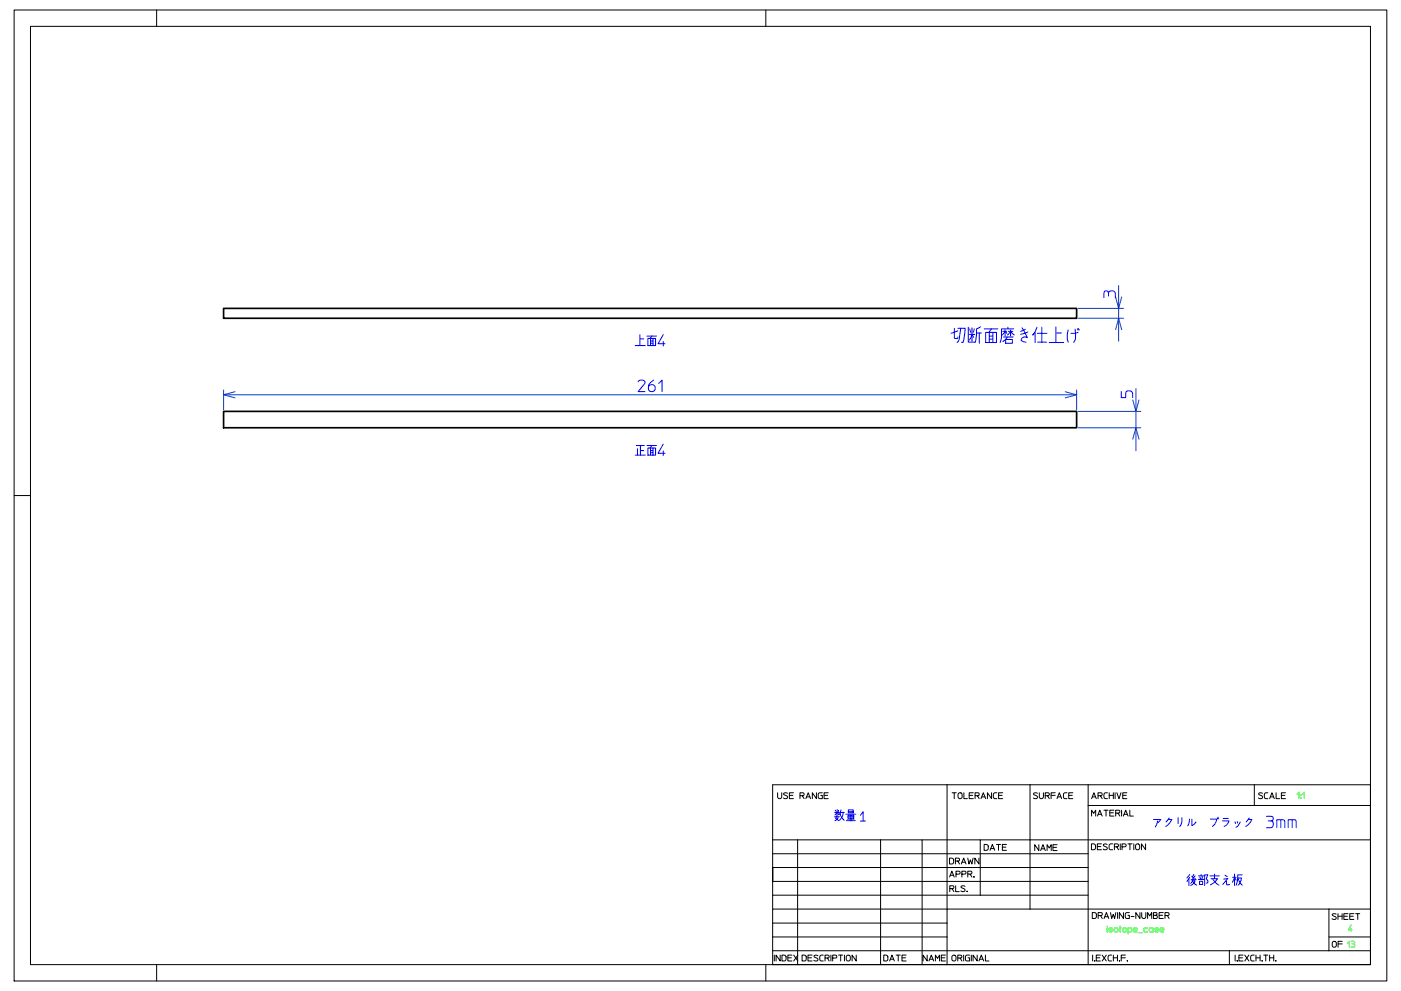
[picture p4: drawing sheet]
<svg xmlns="http://www.w3.org/2000/svg" width="420mm" height="297mm" viewBox="0 0 420 297" stroke-linecap="round" stroke-linejoin="round" font-family="sans-serif">
<g fill="none" stroke="#00f" stroke-width=".3">
<path d="M286.1 98.4v2.9l.9 .2 .2-.5M287.2 98.4h2.1l-.4 3.5-.2 .8-.4-.2M287.2 99.2l-2.1 .7M288 98.4l-.4 3.2-.7 1.1M290.3 98.1v4.4h1.9M290.7 98.6l.3 1M291.4 98.2v4M292.1 98.6l-.3 1M292.7 99.8h1.6M293.6 99.8v3.1M293.9 98l-1.2 .6v1.8l-.4 2.3M295.1 98.6h4.1"/>
<path d="M295.5 99.6h3.2v3.1h-3.2zM296.6 99.6v3.1M297.3 98.6l-.9 1M297.6 99.6v3.1M300.6 99.3h1.2M301.3 98.9v1.8M301.8 99.9l-.5-.6-.8 1.1M302.2 98.1v.5M302.3 99.3h1.3M303 98.9v1.8M303.9 98.6h-3.7v2.5l-.4 1.6M306.4 98.2l1.6 2.9a1.26 1.26 0 0 0-1.9 .8l.5 .5 1 .1"/>
<path d="M307.4 98.7l-1.4 .6M308.2 99.5l-2.2 .7M310.3 99.5v3.2M310.9 98.1l-1 2M311 99.9h2.9M312.3 98.1v4.4M316.5 99.8h1.7M316.5 98v4.7M320.2 98.9l-.2 1.2v1.5l.2 .9M322.3 98.7a4.6 4.6 0 0 1-.4 4M323 98.6l.2 .4M323.2 99.6l-2.1 .3"/>
<path d="M323.2 98.4l.3 .5M330.9 89.2v-1.3l.3-.7h.8l.3 .6a1.08 1.08 0 0 1 1.1-.7 1.08 1.08 0 0 1 1 .8v1.3M332.3 87.8v.9M190.4 103.6h3.1M191.3 114.4a1.12 1.12 0 0 1 1.1-.5 1.12 1.12 0 0 1 1 .9l-2.1 2.6h2.1M191.8 101.6h1.2M191.8 100.3v3.3M194 100.7h2.8M194.2 101.4h2.3v2.2h-2.3zM195 101.4v2.2M195 102.9h.8M195 102.2h.8"/>
<path d="M195.5 100.7l-.6 .7M195.8 101.4v2.2M195.9 113.9a2.24 2.24 0 0 0-1.3 3.2 1.05 1.05 0 0 0 1.7-.1 1.05 1.05 0 0 0-.5-1.6 1.05 1.05 0 0 0-1.4 .8M197.4 115l1.1-1.1v3.5M198.8 100.3l-1.5 2.7h2.1M198.8 102.3v1.4M290.6 100.2h1.6M291.9 101.1l-.5-.9-.8 1.7M296.6 101.6h1M296.6 100.7h1M300.8 101h2.9M301.5 101.7h2v1.2h-2z"/>
<path d="M302 100.4l1-1.1 1.1 1.1M302 101l-1.4 1.4M309.6 100.4l.3-.3-.3 .3M311.1 102.5h2.6M314.5 102.7h4.4M336.1 117.3v1.9h1.4v-1.3a1.08 1.08 0 0 1 1-.8 1.08 1.08 0 0 1 1 .8v1.3M190.4 136.4h3.1M190.7 133.5h2.5M191.1 134.5v1.9M192 135h1M192 133.5v2.9M194 133.5h2.8"/>
<path d="M194.2 134.3h2.3v2.1h-2.3zM195 134.3v2.1M195 135h.8M195 135.7h.8M195.5 133.5l-.6 .8M195.8 134.3v2.1M198.8 133.1l-1.5 2.8h2.1M198.8 135.1v1.4M250.2 244.8h1.4M250.2 243.5h1.4M250.4 242.8l.2 .4M250.5 245.2l.9 .8"/>
<path d="M250.9 244.4l-.4 .9M251 243.5l-.7 .7M251 242.6v1.8M251.1 243.7l.3 .5M251.2 244.8l-.1 .5-.8 .7M251.4 242.8l-.2 .5M251.9 243.8l.1 .6 1.1 1.4M251.9 243.5h1.2M252.1 242.7l-.6 1.5M252.8 243.7l-.2 .9-1 1.2M253.5 244h3.1M253.7 246h2.7"/>
<path d="M254.1 245.5h1.9M254.2 244.4h1.7v.8h-1.7zM254.2 244.8h1.7M254.3 242.7h1.5v.9h-1.5zM254.3 243.2h1.5M255.1 244.4v1.6M257.9 244.4l.9-1.1v2.8M257.9 246.1h1.6M345.8 245.6h2.2l-.8 1M347 246l-.7 1.9M350.2 245.6h1.1l-.5 .8-1.3 1.3M350.5 245.1l-.9 1.2"/>
<path d="M353.2 245.1v1.7M354.3 245.1v1.2l-.6 1.4M356.6 245.5l-.5 2M357.3 245.5v1.9l.8-.4 .4-.7M362.8 245.5h2l-.7 1.6-.6 .6M364.9 245.1l.3 .4M365.1 244.9l.3 .4M366.5 246h1.9l-.7 1.3-.7 .4M366.7 245.3h1.5M370.2 246.3l.2 .5M370.9 246.2l.1 .5M371.8 246.3l-.8 1.3-.5 .3"/>
<path d="M374.2 245.6h1.1l-.5 .8-1.3 1.3M374.5 245.1l-.9 1.2M379.7 244.6h1.3l.6 .3v.8l-.6 .3a1.08 1.08 0 0 1 .7 1.1 1.08 1.08 0 0 1-.7 1h-1.3M380.2 246h.8M382.8 248.1v-2.4h2.1l.3 .4v2M384 245.7v2.4M386.2 248.1v-2.4h2.1l.3 .4v2M387.4 245.7v2.4M356.4 263.3v2.1M356.7 262.1l-.9 1M356.7 262.9l-.9 1.3M357.3 262.6l.5 .5"/>
<path d="M357.5 264h.8l-.8 1.1-.6 .3M357.5 264.2l1.2 1.1M357.6 263.8l-.7 1M357.9 262.1l-.5 .8M358.2 263.3l.4 .4M358.3 262.5l-.9 1.1M358.4 263.5l-1.4 .2M359.2 263.6h1.7M359.3 262.5h1.6M359.6 264.1h.9v1h-.9zM359.7 262.9l.2 .4M360.1 262.1v.4"/>
<path d="M360.5 262.7l-.2 .9M361.6 264.7l.5-.2v-.5l-.5-.7 .5-1.1h-1v3.2M362.7 262.5h2.8M363 263.3h2l-1.2 1.4-.9 .5M363.6 263.6l1.1 1.3 .7 .4M364.1 262v1.3M366.9 263.5l1.2-.2-1.5 1.8M367.2 262.3l.7 .4M367.3 264.2l.4-.1 .1 1.1 .9-.1M369.5 262.9h1.1M370.1 262v3.4M370.6 263.8l-.5-.9-.7 1.5"/>
<path d="M371.1 263.1h1.1l-.2 .9-.8 1.3M371.2 263.3l1.2 2M372.4 262.2h-1.3l-.1 1.8-.4 1.3"/>
</g>
<g fill="none" stroke="#0040cc" stroke-width=".3">
<path d="M323.3 92.4h13.5M323.3 95.4h13.5M334.4 89l1 3.4 .9-3.4M334.4 98.8l1-3.4 .9 3.4M335.4 85.6v16.6M67 118.3h255.8M67 116.9v5.9M70.4 117.4l-3.4 .9 3.4 .9M319.3 117.4l3.5 .9-3.5 .9M322.8 116.9v5.9M339.6 119.9l.9 3.4 1-3.4M340.5 116.4v18.7"/>
<path d="M323.3 123.3h18.7M323.3 128.2h18.7M339.6 131.6l.9-3.4 1 3.4"/>
</g>
<path d="M67 92.4h255.8v3h-255.8zM67 123.3h255.8v4.9h-255.8z" fill="none" stroke="#000" stroke-width=".5"/>
<g fill="none" stroke="#000" stroke-width=".3">
<path d="M4.2 3h411.5v291h-411.5zM9.1 7.9h401.7v281.2h-401.7zM47 3v4.9M229.6 3v4.9M4.2 148.5h4.9M233.1 237.6v1.2a.62 .62 0 0 0 .6 .6 .62 .62 0 0 0 .7-.6v-1.2M236.1 237.8a.63 .63 0 0 0-.7-.2 .63 .63 0 0 0-.5 .5l.9 .4a.48 .48 0 0 1 .3 .7 .48 .48 0 0 1-.7 .2l-.5-.3M236.6 238.4h1.1M237.9 237.6h-1.3v1.8h1.3M239.8 238.5v.9M240.5 238.5h-.7v-.9h.9a.45 .45 0 0 1 .4 .5 .45 .45 0 0 1-.6 .4l.6 .9M241.6 239.4l.7-1.8 .7 1.8"/>
<path d="M241.8 238.8h1M244.8 237.6v1.8l-1.3-1.8v1.8M246.5 237.6h-.9l-.3 .5 .1 1 1.1 .3v-1h-.4M247.1 238.4h1M248.3 237.6h-1.2v1.8h1.2M283.9 235.2v37.2h-52.3v4.2M285.4 237.6h.7v1.8M286.1 237.6h.6M287.3 237.8a.62 .62 0 0 1 .7-.2 .62 .62 0 0 1 .4 .5v.7a.62 .62 0 0 1-.6 .6 .62 .62 0 0 1-.6-.6zM289 237.6v1.8h1M290.5 238.4h1.1M291.8 237.6h-1.3v1.8h1.3"/>
<path d="M292.3 238.5v.9M293 238.5h-.7v-.9h.9a.45 .45 0 0 1 .3 .5 .45 .45 0 0 1-.5 .4l.5 .9M294.1 239.4l.7-1.8 .7 1.8M294.3 238.8h1M297.3 237.6v1.8l-1.3-1.8v1.8M298.8 237.6h-.7l-.3 .5 .1 1 .9 .3M299.4 238.4h1M300.6 237.6h-1.2v1.8h1.2M308.8 235.2v37.2M311 237.8a.61 .61 0 0 0-.7-.2 .61 .61 0 0 0-.4 .5l.9 .4a.44 .44 0 0 1 .2 .5 .44 .44 0 0 1-.4 .4l-.8-.3M311.6 237.6v1.2a.62 .62 0 0 0 .6 .6 .62 .62 0 0 0 .6-.6v-1.2M313.3 238.5v.9"/>
<path d="M314 238.5h-.7v-.9h.8a.45 .45 0 0 1 .5 .5 .45 .45 0 0 1-.6 .4l.6 .9M315.1 238.4h1.2M316.3 237.6h-1.2v1.8M316.9 239.4l.7-1.8 .7 1.8M317.1 238.8h.9M319.9 237.6h-.8l-.3 .5 .1 1 1 .3M320.4 238.4h1.1M321.6 237.6h-1.2v1.8h1.2M326.2 235.2v53.9h42.3v-4.2M327.2 239.4l.7-1.8 .7 1.8M327.5 238.8h.9M329.2 238.5v.9"/>
<path d="M329.9 238.5h-.7v-.9h.8a.45 .45 0 0 1 .4 .5 .45 .45 0 0 1-.5 .4l.5 .9M332 237.6h-.7l-.4 .5 .1 1 1 .3M332.5 237.6v1.8M332.5 238.4h1.3M333.8 237.6v1.8M334.3 237.6v1.8M334.8 237.6l.7 1.8 .6-1.8M336.6 238.4h1M337.8 237.6h-1.2v1.8h1.2M376 235.2v6.2M378.5 237.8a.6 .6 0 0 0-.7-.3 .6 .6 0 0 0-.4 .6l.8 .4a.45 .45 0 0 1 .3 .5 .45 .45 0 0 1-.5 .4l-.7-.3M380.1 237.6h-.8l-.3 .5 .1 1 1 .3"/>
<path d="M380.6 239.4l.7-1.8 .7 1.8M380.9 238.8h.9M382.6 237.6v1.8h1M384.1 238.4h1.1M385.4 237.6h-1.3v1.8h1.3M231.6 251.7h32.4M231.6 260h94.6M231.6 255.9h94.6M239.1 251.7v37.4M264 251.7h12.4v37.4M264 251.7v37.4M276.4 251.7h17.5"/>
<path d="M284.7 257.2h.7l.5 .3v.9l-.2 .4-1 .1zM286.4 258.1v.8M287.1 258.1h-.7v-.9h.9a.45 .45 0 0 1 .4 .5 .45 .45 0 0 1-.6 .4l.6 .8M288.2 258.9l.7-1.7 .7 1.7M288.4 258.4h1M290.1 257.2l.4 1.7 .4-1.2 .5 1.2 .3-1.7M293.5 257.2v1.7l-1.3-1.7v1.7M295 253.1h.7l.5 .3 .1 .9-.2 .4-1.1 .1zM296.8 254.8l.7-1.7 .7 1.7M297 254.3h1M298.7 253.1h.6v1.7M299.3 253.1h.7"/>
<path d="M300.5 253.9h1.1M301.7 253.1h-1.2v1.7h1.2M311.4 253.1v1.8l-1.2-1.8v1.8M312 254.9l.7-1.8 .7 1.8M312.2 254.4h1M313.9 254.9v-1.8l.6 1 .6-1v1.8M315.7 254h1M316.9 253.1h-1.2v1.8h1.2M326.2 241.4h84.6v10.3M327.2 252.9h.7l.5 .4v.8l-.3 .5-.9 .1zM327.2 244.6v-1.8l.7 1 .6-1v1.8M329 253.7h1"/>
<path d="M329 244.6l.7-1.8 .7 1.8M329.2 244h1M330.2 252.9h-1.2v1.8h1.2M330.9 242.8h.7v1.8M331.6 242.8h.6M331.9 253.1a.63 .63 0 0 0-.7-.2 .63 .63 0 0 0-.4 .5l.9 .5a.42 .42 0 0 1 .3 .5 .42 .42 0 0 1-.5 .3l-.8-.2M332.7 243.6h1.1M333.6 252.9l-.8 .1-.3 .4 .1 1.1 1 .2M333.9 242.8h-1.2v1.8h1.2M334.1 253.8v.9M334.5 243.7v.9M334.8 253.8h-.7v-.9h.8a.45 .45 0 0 1 .4 .5 .45 .45 0 0 1-.5 .4l.5 .9"/>
<path d="M335.2 243.7h-.7v-.9h.8a.45 .45 0 0 1 .4 .5 .45 .45 0 0 1-.5 .4l.5 .9M335.8 252.9v1.8M336.2 242.8v1.8M336.4 253.8h.8a.44 .44 0 0 0 .4-.5 .44 .44 0 0 0-.4-.4h-.8v1.8M336.8 244.6l.7-1.8 .7 1.8M337 244h1M338.1 252.9h.6v1.8M338.7 242.8v1.8h1.1M338.7 252.9h.7M339.9 252.9v1.8M340.6 253a.64 .64 0 0 1 1.1 .4v.7a.62 .62 0 0 1-.7 .6 .62 .62 0 0 1-.6-.6zM343.4 252.9v1.8l-1.2-1.8v1.8"/>
<path d="M410.8 251.7h-116.9v16.6M410.8 241.4v-6.2h-179.2v37.2M410.8 251.7v37.4M231.6 264.1v-4.1v4.1M231.6 268.3h94.6M231.6 276.6v12.5M231.6 264.2h94.6M231.6 276.6h52.3M283.9 276.6v12.5M284.7 262.9l.7-1.8 .7 1.8M284.7 266.3v.9M284.9 262.3h1"/>
<path d="M285.4 266.3h-.7v-.8h.9a.45 .45 0 0 1 .4 .5 .45 .45 0 0 1-.6 .3l.6 .9M286.5 265.5v1.7h1M286.6 262h.8a.44 .44 0 0 0 .4-.5 .44 .44 0 0 0-.4-.4h-.8v1.8M288.4 262h.8a.44 .44 0 0 0 .4-.5 .44 .44 0 0 0-.4-.4h-.8v1.8M289.3 265.6a.63 .63 0 0 0-.7-.2 .63 .63 0 0 0-.5 .6l.9 .4a.48 .48 0 0 1 .3 .6 .48 .48 0 0 1-.7 .2l-.5-.2M289.8 267.1l.2 .1zM289.9 267.2h.1M290.1 262v.9M290.8 262h-.7v-.9h.9a.45 .45 0 0 1 .4 .5 .45 .45 0 0 1-.6 .4l.6 .9M291.9 262.7l.1 .2zM292 262.8h.1M308.8 272.4h-24.9v4.2"/>
<path d="M308.8 272.4h102M327.4 273.5l1.2 .2 .1 1-.4 .5-.9 .1zM329.2 274.4v.9M329.9 274.4h-.7v-.9h.9a.45 .45 0 0 1 .3 .5 .45 .45 0 0 1-.5 .4l.5 .9M331 275.3l.7-1.8 .7 1.8M331.2 274.7h1M332.9 273.5l.4 1.8 .4-1.3 .5 1.3 .3-1.8M335 273.5v1.8M336.8 273.5v1.8l-1.2-1.8v1.8M338.6 273.5h-1l-.3 .5 .1 1.1 1.2 .2v-1h-.5M339.1 274.7h.9M341.7 273.5v1.8l-1.2-1.8v1.8"/>
<path d="M342.3 273.5v1.2a.62 .62 0 0 0 .6 .6 .62 .62 0 0 0 .6-.6v-1.2M344 275.3v-1.8l.7 1 .6-1v1.8M345.8 274.3h.7a.48 .48 0 0 1 .5 .4 .48 .48 0 0 1-.4 .6h-.8v-1.8l1 .2v.5l-.3 .1M347.5 274.3h1M348.7 273.5h-1.2v1.8h1.2M349.2 274.4v.9M350 274.4h-.8v-.9h.9a.45 .45 0 0 1 .4 .5 .45 .45 0 0 1-.5 .4l.5 .9M398.4 272.4v12.5M400.5 274a.6 .6 0 0 0-.6-.2 .6 .6 0 0 0-.4 .5l.8 .4a.43 .43 0 0 1 .3 .6 .43 .43 0 0 1-.5 .3l-.8-.3M401.1 273.8v1.8M401.1 274.6h1.2M402.3 273.8v1.8"/>
<path d="M402.9 274.6h1M404.1 273.8h-1.2v1.8h1.2M404.6 274.6h1.1M405.9 273.8h-1.3v1.8h1.3M406.4 273.8h.6v1.8M407 273.8h.6M47 289.1v4.9M229.6 289.1v4.9M231.6 284.9h179.2M231.6 280.8h52.3M232.1 286.2v1.8M233.9 286.2v1.8l-1.2-1.8v1.8"/>
<path d="M234.4 286.2h.7l.5 .4 .1 .9-.4 .5h-.9zM236.2 287.1h1M237.4 286.2h-1.2v1.8h1.2M237.9 286.2l1.3 1.8M239.2 286.2l-1.3 1.8M240.5 286.2h.7l.5 .4v.9l-.2 .4-1 .1zM242.2 287.1h1.1M243.5 286.2h-1.3v1.8h1.3M245.2 286.4a.62 .62 0 0 0-.7-.2 .62 .62 0 0 0-.4 .6l.9 .4a.43 .43 0 0 1 .2 .5 .43 .43 0 0 1-.4 .3l-.8-.2M246.8 286.2l-.9 .2-.2 .4 .2 1.1 .9 .1M247.3 287.1v.9M248 287.1h-.7v-.9h.9a.45 .45 0 0 1 .4 .6 .45 .45 0 0 1-.6 .3l.6 .9"/>
<path d="M249.1 286.2v1.8M249.6 287.1h.9a.44 .44 0 0 0 .4-.4 .44 .44 0 0 0-.4-.5h-.9v1.8M251.4 286.2h.6v1.8M252 286.2h.6M253.2 286.2v1.8M253.9 286.4a.64 .64 0 0 1 1 .4v.7a.62 .62 0 0 1-.6 .5 .62 .62 0 0 1-.6-.5zM256.7 286.2v1.8l-1.3-1.8v1.8M264.9 286.2h.7l.5 .4 .1 .9-.2 .4-1.1 .1zM266.7 288l.7-1.8 .7 1.8M266.9 287.5h1M268.6 286.2h.7v1.8M269.3 286.2h.6"/>
<path d="M270.4 287.1h1.1M271.6 286.2h-1.2v1.8h1.2M278 286.2v1.8l-1.3-1.8v1.8M278.5 288l.7-1.8 .7 1.8M278.7 287.5h1M280.4 288v-1.8l.7 1 .6-1v1.8M282.2 287.1h1M283.4 286.2h-1.2v1.8h1.2M285.6 286.4a.64 .64 0 0 1 1 .4v.7a.62 .62 0 0 1-.6 .5 .62 .62 0 0 1-.6-.5zM287.1 287.1v.9M287.8 287.1h-.7v-.9h.8a.45 .45 0 0 1 .5 .5 .45 .45 0 0 1-.6 .4l.6 .9M288.9 286.2v1.8"/>
<path d="M290.7 286.2l-1 .1-.3 .5 .1 1 1.2 .2v-.9h-.5M291.2 286.2v1.8M292.9 286.2v1.8l-1.2-1.8v1.8M293.5 288l.7-1.8 .7 1.8M293.7 287.5h.9M295.4 286.2v1.8h1.1M327.6 286.2v1.8M328.1 287.9l.1 .1zM328.2 288h.1M328.6 287.1h1.1M329.9 286.2h-1.3v1.8h1.3M330.4 286.2l1.2 1.8"/>
<path d="M331.6 286.2l-1.2 1.8M333.2 286.2l-.8 .2-.2 .4 .2 1.1 .8 .1M333.8 286.2v1.8M333.8 287.1h1.2M335 286.2v1.8M335.5 287.9l.2 .1zM335.6 288h.1M336.1 287.1h1.3M337.4 286.2h-1.3v1.8M338 288h.1M370.3 286.2v1.8M370.8 287.9l.1 .1z"/>
<path d="M370.9 288h.1M371.4 287.1h1.1M372.6 286.2h-1.2v1.8h1.2M373.2 286.2l1.2 1.8M374.4 286.2l-1.2 1.8M376 286.2l-.8 .1-.3 .5 .1 1 1 .2M376.5 286.2v1.8M376.5 287.1h1.3M377.8 286.2v1.8M378.4 288h.1M378.8 286.2h.6v1.8M379.4 286.2h.7"/>
<path d="M380.6 286.2v1.8M380.6 287.1h1.2M381.8 286.2v1.8M382.4 287.9l.1 .1zM382.4 288h.1M398.4 280.8h12.4M399.6 282.3a.61 .61 0 0 1 .6-.2 .61 .61 0 0 1 .4 .5v.7a.62 .62 0 0 1-.6 .6 .62 .62 0 0 1-.6-.6zM401.1 282.9h1.3M402.4 282.1h-1.3v1.8"/>
</g>
<g fill="none" stroke="#0f0" stroke-width=".35">
<path d="M388.9 238l.5-.5v1.7M389.9 239l.2 .1zM389.9 238.2l.2 .1zM390 239.1h.1M390 238.3h.1M390.5 238l.5-.5v1.7M331.9 277.6h.1M331.9 278.1v1.2M333.5 278.3a.48 .48 0 0 0-.6-.3 .48 .48 0 0 0-.3 .6l.9 .2a.53 .53 0 0 1-.4 .6 .53 .53 0 0 1-.6-.4M334.2 278.2h.8l.1 .8a.56 .56 0 0 1-.5 .3 .56 .56 0 0 1-.6-.3zM335.6 278.1h.5M335.8 277.6v1.7"/>
<path d="M336.8 278.2h.7l.2 .8a.56 .56 0 0 1-.6 .3 .56 .56 0 0 1-.5-.3zM338.2 279.3l1-.2-.1-.9-.9-.1v1.8M339.8 278.7h1.1a.55 .55 0 0 0-.5-.6 .55 .55 0 0 0-.6 .3v.7l1.1 .2M341.4 279.5h1M344 278.1h-.8l-.2 .3v.7l1 .2M345.6 279l-.4 .3-.6-.1v-1l1-.1 .1 1.2M347.3 278.3a.48 .48 0 0 0-.6-.3 .48 .48 0 0 0-.3 .6l.8 .2a.53 .53 0 0 1-.4 .6 .53 .53 0 0 1-.6-.4M347.8 278.7h1.1a.55 .55 0 0 0-.5-.6 .55 .55 0 0 0-.6 .3l.1 .8 1 .1M405 277.2l-.8 1.5h1.1M405 278.3v.7M404 282.6l.5-.5v1.8M405.1 282.1l1 .2v.3l-.3 .2a.56 .56 0 0 1 .3 .6 .56 .56 0 0 1-.4 .5h-.6"/>
<path d="M405.3 282.8h.5"/>
</g>
</svg>
